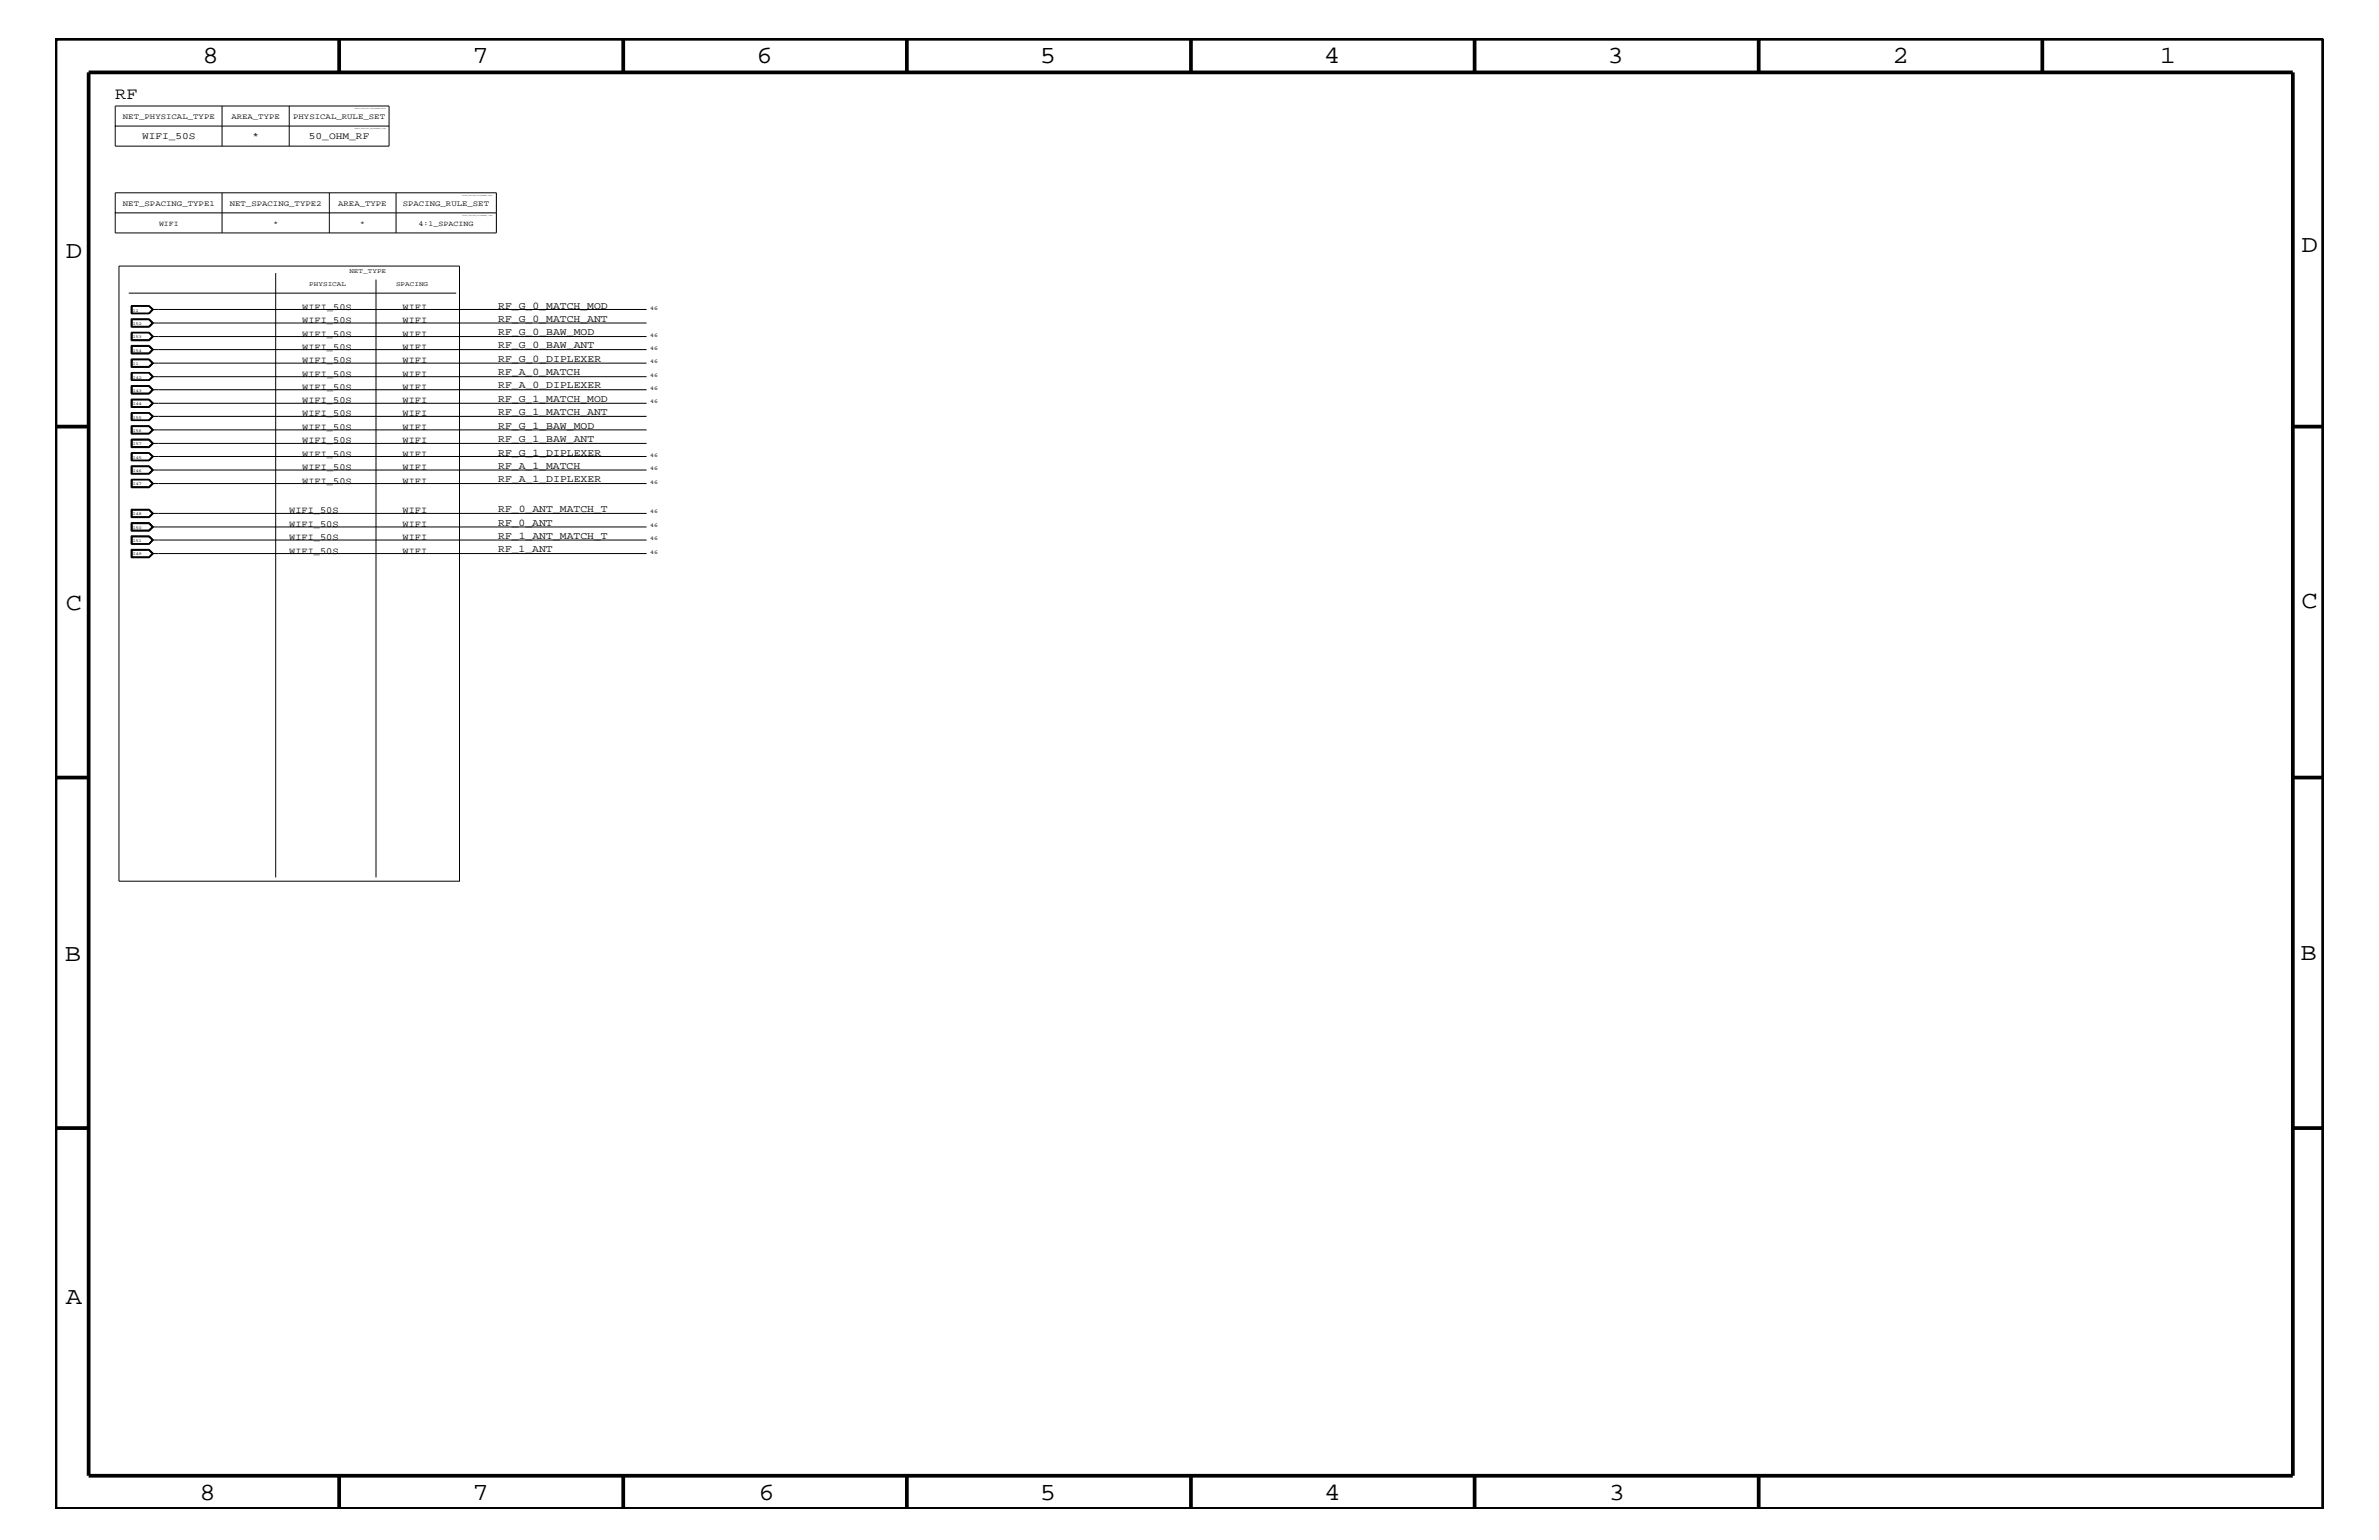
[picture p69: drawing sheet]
<svg xmlns="http://www.w3.org/2000/svg" width="432mm" height="279mm" viewBox="0 0 432 279" stroke-linecap="round" stroke-linejoin="round" font-family="sans-serif">
<defs><g id="words">
<g font-size="4.5">
<text x="36.7" y="11.5">8</text>
<text x="85.8" y="11.5">7</text>
<text x="137.3" y="11.5">6</text>
<text x="188.7" y="11.5">5</text>
<text x="240.3" y="11.5">4</text>
<text x="291.8" y="11.5">3</text>
<text x="343.5" y="11.5">2</text>
<text x="392" y="11.5">1</text>
<text x="11.9" y="46.8">D</text>
<text x="417.7" y="45.7">D</text>
<text x="11.9" y="110.6">C</text>
<text x="417.7" y="110.4">C</text>
<text x="11.8" y="174.3">B</text>
<text x="417.6" y="174.2">B</text>
<text x="11.9" y="236.7">A</text>
<text x="36.2" y="272.1">8</text>
<text x="85.8" y="272.1">7</text>
<text x="137.7" y="272.1">6</text>
<text x="188.7" y="272.1">5</text>
<text x="240.4" y="272.1">4</text>
<text x="292" y="272.1">3</text>
</g>
<text font-size="3" x="20.9" y="18">RF</text>
<g font-size="1.9">
<text x="90.4" y="56">RF_G_0_MATCH_MOD</text>
<text x="90.4" y="58.4">RF_G_0_MATCH_ANT</text>
<text x="90.4" y="65.6">RF_G_0_DIPLEXER</text>
<text x="90.4" y="60.8">RF_G_0_BAW_MOD</text>
<text x="90.4" y="63.2">RF_G_0_BAW_ANT</text>
<text x="90.4" y="70.5">RF_A_0_DIPLEXER</text>
<text x="90.4" y="68.1">RF_A_0_MATCH</text>
<text x="90.4" y="77.8">RF_G_1_BAW_MOD</text>
<text x="90.4" y="72.9">RF_G_1_MATCH_MOD</text>
<text x="90.4" y="75.4">RF_G_1_MATCH_ANT</text>
<text x="90.4" y="82.7">RF_G_1_DIPLEXER</text>
<text x="90.4" y="80.2">RF_G_1_BAW_ANT</text>
<text x="90.4" y="87.5">RF_A_1_DIPLEXER</text>
<text x="90.4" y="85">RF_A_1_MATCH</text>
<text x="90.4" y="95.4">RF_0_ANT</text>
<text x="90.4" y="92.9">RF_0_ANT_MATCH_T</text>
<text x="90.4" y="100.2">RF_1_ANT</text>
<text x="90.4" y="97.7">RF_1_ANT_MATCH_T</text>
</g>
<g font-size="1.8">
<text x="25.8" y="25.3">WIFI_50S</text>
<text x="45.8" y="25.3">*</text>
<text x="56" y="25.3">50_OHM_RF</text>
</g>
<g font-size="1.7">
<text x="54.9" y="58.6">WIFI_50S</text>
<text x="54.9" y="56.2">WIFI_50S</text>
<text x="73.1" y="56.2">WIFI</text>
<text x="73.1" y="58.6">WIFI</text>
<text x="54.9" y="61.1">WIFI_50S</text>
<text x="54.9" y="63.4">WIFI_50S</text>
<text x="54.9" y="65.9">WIFI_50S</text>
<text x="73.1" y="61.1">WIFI</text>
<text x="73.1" y="63.4">WIFI</text>
<text x="73.1" y="65.9">WIFI</text>
<text x="54.9" y="68.4">WIFI_50S</text>
<text x="54.9" y="70.7">WIFI_50S</text>
<text x="73.1" y="68.4">WIFI</text>
<text x="73.1" y="70.7">WIFI</text>
<text x="54.9" y="73.2">WIFI_50S</text>
<text x="54.9" y="75.6">WIFI_50S</text>
<text x="73.1" y="73.2">WIFI</text>
<text x="73.1" y="75.6">WIFI</text>
<text x="54.9" y="78">WIFI_50S</text>
<text x="54.9" y="80.5">WIFI_50S</text>
<text x="54.9" y="82.8">WIFI_50S</text>
<text x="73.1" y="78">WIFI</text>
<text x="73.1" y="80.5">WIFI</text>
<text x="73.1" y="82.8">WIFI</text>
<text x="54.9" y="87.7">WIFI_50S</text>
<text x="54.9" y="85.3">WIFI_50S</text>
<text x="73.1" y="87.7">WIFI</text>
<text x="73.1" y="85.3">WIFI</text>
<text x="52.5" y="93.2">WIFI_50S</text>
<text x="52.5" y="95.6">WIFI_50S</text>
<text x="73.1" y="93.2">WIFI</text>
<text x="73.1" y="95.6">WIFI</text>
<text x="52.5" y="98">WIFI_50S</text>
<text x="52.5" y="100.4">WIFI_50S</text>
<text x="73.1" y="98">WIFI</text>
<text x="73.1" y="100.4">WIFI</text>
</g>
<g font-size="1.4">
<text x="22.3" y="21.6">NET_PHYSICAL_TYPE</text>
<text x="42" y="21.6">AREA_TYPE</text>
<text x="53.2" y="21.6">PHYSICAL_RULE_SET</text>
<text x="22.3" y="37.4">NET_SPACING_TYPE1</text>
<text x="28.9" y="41">WIFI</text>
<text x="41.7" y="37.4">NET_SPACING_TYPE2</text>
<text x="49.6" y="41">*</text>
<text x="61.4" y="37.4">AREA_TYPE</text>
<text x="65.4" y="41">*</text>
<text x="73.1" y="37.4">SPACING_RULE_SET</text>
<text x="75.9" y="41">4:1_SPACING</text>
</g>
<g font-size="1.2">
<text x="56.1" y="51.9">PHYSICAL</text>
<text x="63.4" y="49.6">NET_TYPE</text>
<text x="71.9" y="51.9">SPACING</text>
</g>
<g font-size="1">
<text x="118" y="56.2">46</text>
<text x="118" y="61.1">46</text>
<text x="118" y="63.4">46</text>
<text x="118" y="65.9">46</text>
<text x="118" y="68.4">46</text>
<text x="118" y="70.7">46</text>
<text x="118" y="73.2">46</text>
<text x="118" y="82.8">46</text>
<text x="118" y="85.3">46</text>
<text x="118" y="87.7">46</text>
<text x="118" y="93.2">46</text>
<text x="118" y="95.6">46</text>
<text x="118" y="98">46</text>
<text x="118" y="100.4">46</text>
</g>
<g font-size=".8">
<text x="24.1" y="56.6">I2</text>
<text x="24.1" y="59">I52</text>
<text x="24.1" y="61.4">I53</text>
<text x="24.1" y="63.9">I54</text>
<text x="24.1" y="66.2">I1</text>
<text x="24.1" y="68.7">I42</text>
<text x="24.1" y="71.1">I43</text>
<text x="24.1" y="73.5">I44</text>
<text x="24.1" y="76">I55</text>
<text x="24.1" y="83.3">I45</text>
<text x="24.1" y="78.3">I56</text>
<text x="24.1" y="80.8">I57</text>
<text x="24.1" y="85.6">I46</text>
<text x="24.1" y="88.1">I47</text>
<text x="24.1" y="93.5">I48</text>
<text x="24.1" y="96">I50</text>
<text x="24.1" y="100.8">I49</text>
<text x="24.1" y="98.4">I51</text>
</g>
<g font-size=".3">
<text x="64.3" y="23.5">TABLE_PHYSICAL_ASSIGNMENT_ITEM</text>
<text x="64.3" y="19.8">TABLE_PHYSICAL_ASSIGNMENT_HEAD</text>
<text x="83.9" y="35.6">TABLE_SPACING_ASSIGNMENT_HEAD</text>
<text x="83.9" y="39.2">TABLE_SPACING_ASSIGNMENT_ITEM</text>
</g>
</g></defs>
<g fill="none" stroke="#000" stroke-width=".18">
<path d="M40.3 19.2v7.3M52.5 19.2v7.3M20.9 38.6v3.7h69.2v-7.3h-69.2v3.6h69.2M40.3 35v7.3M59.8 35v7.3M70.6 22.9h-49.7v-3.7h49.7v7.3h-49.7v-3.6M71.9 35v7.3M21.6 48.3h61.8v111.6h-61.8zM23.4 53.2h59.4M23.8 57.8h3.3l.8 .8-.8 .8h-3.3zM23.9 55.5v1.4M23.9 57.9h3.2l.7 .7-.7 .7h-3.2z"/>
<path d="M24 58h3l.6 .6M24 57.9v1.4M27 55.6l.7 .5-.7 .7M27 57.9l.7 .7-.7 .7M27 55.6l.6 .5M27 55.6h-3v1.2h3M27.1 55.5l.8 .6-.8 .8M27.1 55.5l.7 .6-.7 .8M27.1 55.5h-3.3v1.4h3.3M27.6 56.1l-.6 .7M27.6 58.6l-.6 .6h-3M27.6 56.1h89.8"/>
<path d="M27.6 58.6h89.8M50 49.5v109.7M68.2 50.7v108.5M23.8 60.3h3.3l.8 .8-.8 .7h-3.3zM23.8 62.7h3.3l.8 .7-.8 .8h-3.3zM23.8 70h3.3l.8 .7-.8 .8h-3.3zM23.8 72.4h3.3l.8 .8-.8 .7h-3.3zM23.8 77.2h3.3l.8 .8-.8 .8h-3.3zM23.8 79.7h3.3l.8 .7-.8 .8h-3.3zM23.8 65.1h3.3l.8 .8-.8 .7h-3.3zM23.9 65.2h3.2l.7 .7-.7 .7h-3.2zM23.9 67.6v1.4"/>
<path d="M23.9 72.5h3.2l.7 .7-.7 .6h-3.2zM23.9 74.9v1.4M23.9 77.3h3.2l.7 .7-.7 .7h-3.2zM23.9 79.7v1.4h3.2l.7-.7-.7-.7M24 65.3h3l.6 .6M24 70.1h3l.6 .6M24 72.6h3l.6 .6M24 77.4h3l.6 .6M24 79.9h3l.6 .5M24 62.8h3l.7 .6-.7 .7h-3zM24 65.2v1.4M24 72.5v1.3"/>
<path d="M24 77.3v1.4M24 79.8h3l.7 .6-.7 .6h-3zM27 70l.7 .7-.7 .7h-3v-1.4M27 65.2l.7 .7-.7 .7M27 67.7l.7 .6-.7 .6M27 72.5l.7 .7-.7 .6M27 60.4l.7 .7-.7 .6M27 74.9l.7 .6-.7 .7M27 77.3l.7 .7-.7 .7M27 67.7l.6 .6M27 60.4l.6 .7M27 62.8l.6 .6"/>
<path d="M27 74.9l.6 .6M27 60.4h-3v1.3h3M27 67.7h-3v1.2h3M27 74.9h-3v1.3h3M27.1 67.6l.8 .7-.8 .7M27.1 74.9l.8 .6-.8 .8M27.1 60.3l.7 .8-.7 .6h-3.2v-1.4M27.1 67.6l.7 .7-.7 .7M27.1 74.9l.7 .6-.7 .8M27.1 67.6h-3.3v1.4h3.3M27.1 74.9h-3.3v1.4h3.3M27.1 64.2l.7-.8-.7-.6h-3.2v1.4"/>
<path d="M27.1 71.5l.7-.8-.7-.7h-3.2v1.5M27.6 65.9l-.6 .6h-3M27.6 68.3l-.6 .6M27.6 70.7l-.6 .6h-3M27.6 73.2l-.6 .6h-3M27.6 61.1l-.6 .6M27.6 63.4l-.6 .6h-3M27.6 75.5l-.6 .7M27.6 78l-.6 .6h-3M27.6 65.9h89.8M27.6 68.3h89.8M27.6 70.7h89.8"/>
<path d="M27.6 73.2h89.8M27.6 61.1h89.8M27.6 63.4h89.8M27.6 75.5h89.8M27.6 78h89.8M23.8 84.5h3.3l.8 .8-.8 .7h-3.3zM23.8 87h3.3l.8 .7-.8 .8h-3.3zM23.8 92.4h3.3l.8 .8-.8 .7h-3.3zM23.8 94.8h3.3l.8 .8-.8 .8h-3.3zM23.8 97.2h3.3l.8 .8-.8 .7h-3.3zM23.8 99.7h3.3l.8 .7-.8 .8h-3.3zM23.9 82.1v1.5"/>
<path d="M23.9 84.6h3.2l.7 .7-.7 .7h-3.2zM23.9 92.5h3.2l.7 .7-.7 .6h-3.2zM23.9 98.7v-1.4h3.2l.7 .7-.7 .7M23.9 99.8h3.2l.7 .6-.7 .7h-3.2zM24 84.7h3l.6 .6M24 92.6h3l.6 .6M24 99.8h3l.6 .6M24 95h3l.6 .6M24 84.6v1.4M24 92.5v1.3M24 94.9h3l.7 .7-.7 .6h-3zM24 99.8v1.3"/>
<path d="M27 82.2l.7 .6-.7 .7M27 84.6l.7 .7-.7 .7M27 87.1l.7 .6-.7 .6M27 92.5l.7 .7-.7 .6M27 99.8l.7 .6-.7 .7M27 97.4l.7 .6-.7 .7M27 82.2l.6 .6M27 87.1l.6 .6M27 97.4l.6 .6M27 82.2h-3v1.3h3M27 87.1h-3v1.2h3M27 97.4h-3v1.3h3"/>
<path d="M27.1 82.1l.8 .7-.8 .8M27.1 87l.7 .7-.7 .7h-3.2v-1.4M27.1 94.8l.7 .8-.7 .7h-3.2v-1.5M27.1 82.1l.7 .7-.7 .8M27.1 82.1h-3.3v1.5h3.3M27.6 82.8l-.6 .7M27.6 85.3l-.6 .6h-3M27.6 87.7l-.6 .6M27.6 93.2l-.6 .5h-3M27.6 95.6l-.6 .6M27.6 98l-.6 .7M27.6 80.4l-.6 .6"/>
<path d="M27.6 82.8h89.8M27.6 85.3h89.8M27.6 87.7h89.8M27.6 93.2h89.8M27.6 95.6h89.8M27.6 98h89.8M27.6 80.4h89.8M27.6 100.4l-.6 .6h-3M27.6 100.4h89.8"/>
</g>
<g fill="none" stroke="#000" stroke-width=".68" stroke-linecap="butt">
<path d="M10.1 7h411.6v266.8h-411.6zM16.1 13.1h400.1v254.6h-400.1zM61.6 7v6.1M113.1 7v6.1M164.6 7v6.1M216.2 7v6.1M267.6 7v6.1M319.2 7v6.1M370.7 7v6.1M10.1 77.4h6M416.2 77.4h5.5M10.1 141.1h6"/>
<path d="M416.2 141.1h5.5M10.1 204.7h6M416.2 204.7h5.5M61.6 267.7v6.1M113.1 267.7v6.1M164.6 267.7v6.1M216.2 268v5.8M267.6 267.7v6.1M319.2 267.7v6.1"/>
</g>
<use href="#words"/>
</svg>
